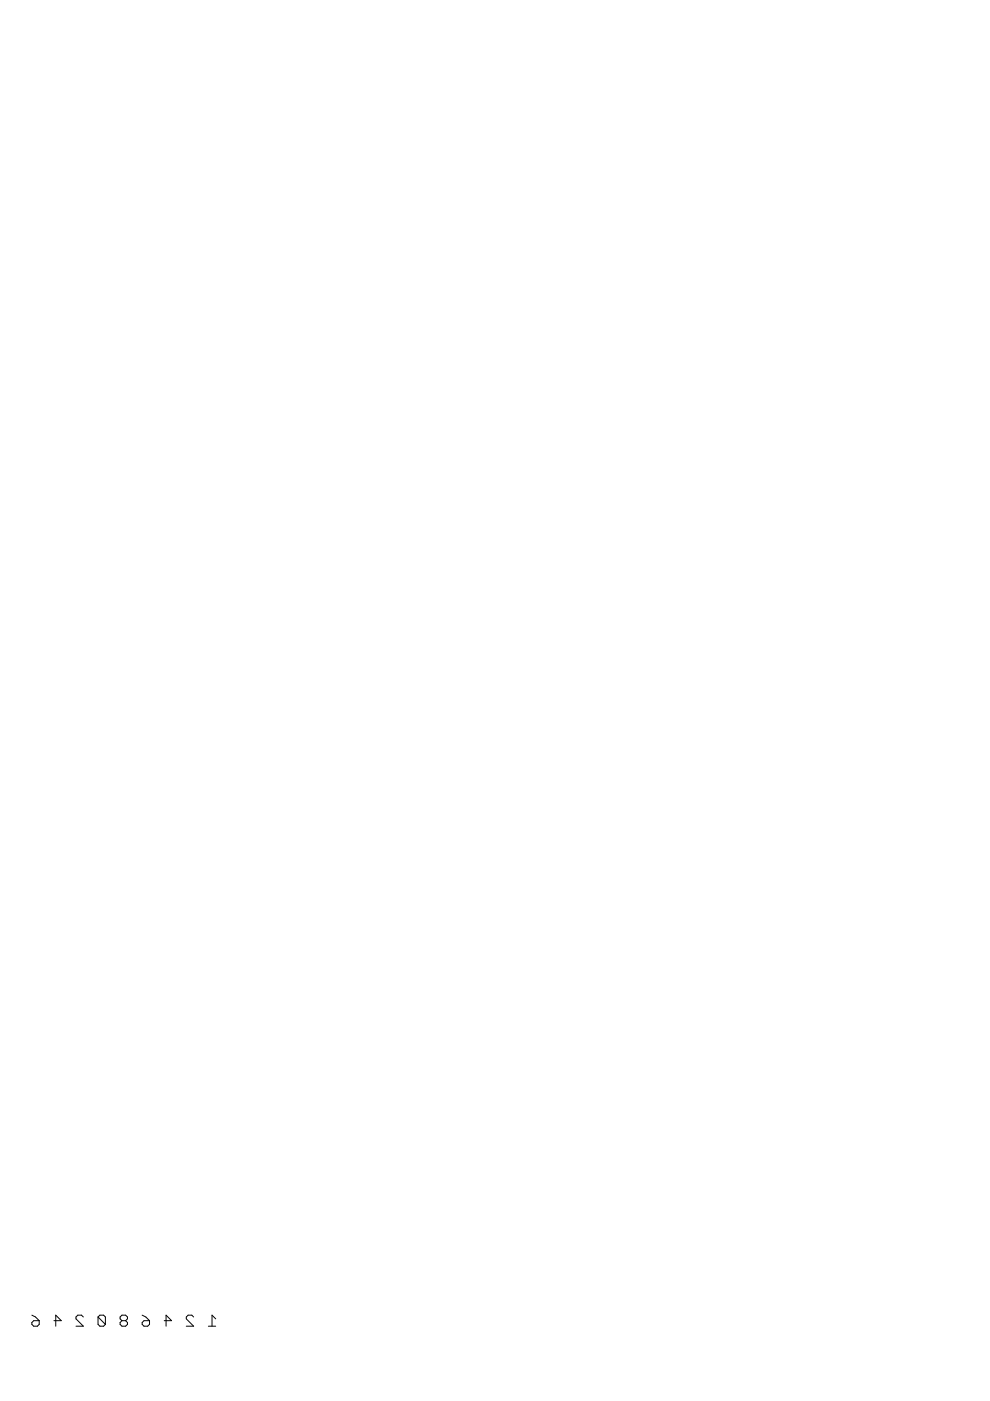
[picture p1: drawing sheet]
<svg xmlns="http://www.w3.org/2000/svg" width="210mm" height="297mm" viewBox="0 0 210 297" stroke-linecap="round" stroke-linejoin="round" font-family="sans-serif">
<g fill="none" stroke="#000" stroke-width=".21">
<path d="M6.8 278.8l.7 .4 .8 .8M17.7 279.2l-.4-.4h-.8l-.4 .4v.4l1.6 1.6h-1.6M20.8 279.2v1.6l.4 .4h.8l.3-.4M20.8 279.2l.4-.4h.8l.3 .4v1.6M20.8 279.2l1.5 1.6M30.1 278.8l.8 .4 .8 .8M41.1 279.2l-.4-.4h-.8l-.4 .4v.4l1.6 1.6h-1.6M45.7 279.6l-.7-.8v2.4M7.1 280h1.2v.8l-.4 .4h-.8l-.3-.4v-.4zM11.4 280h1.6l-1.2-1.2v2.4M25.9 280l-.4 .4v.4l.4 .4h.7l.4-.4v-.4l-.4-.4M25.9 280l-.4-.4v-.4l.4-.4h.7l.4 .4v.4l-.4 .4"/>
<path d="M25.9 280h.7M30.5 280h1.2v.8l-.4 .4h-.8l-.4-.4v-.4zM34.8 280h1.6l-1.2-1.2v2.4M44.2 281.2h1.5"/>
</g>
</svg>
